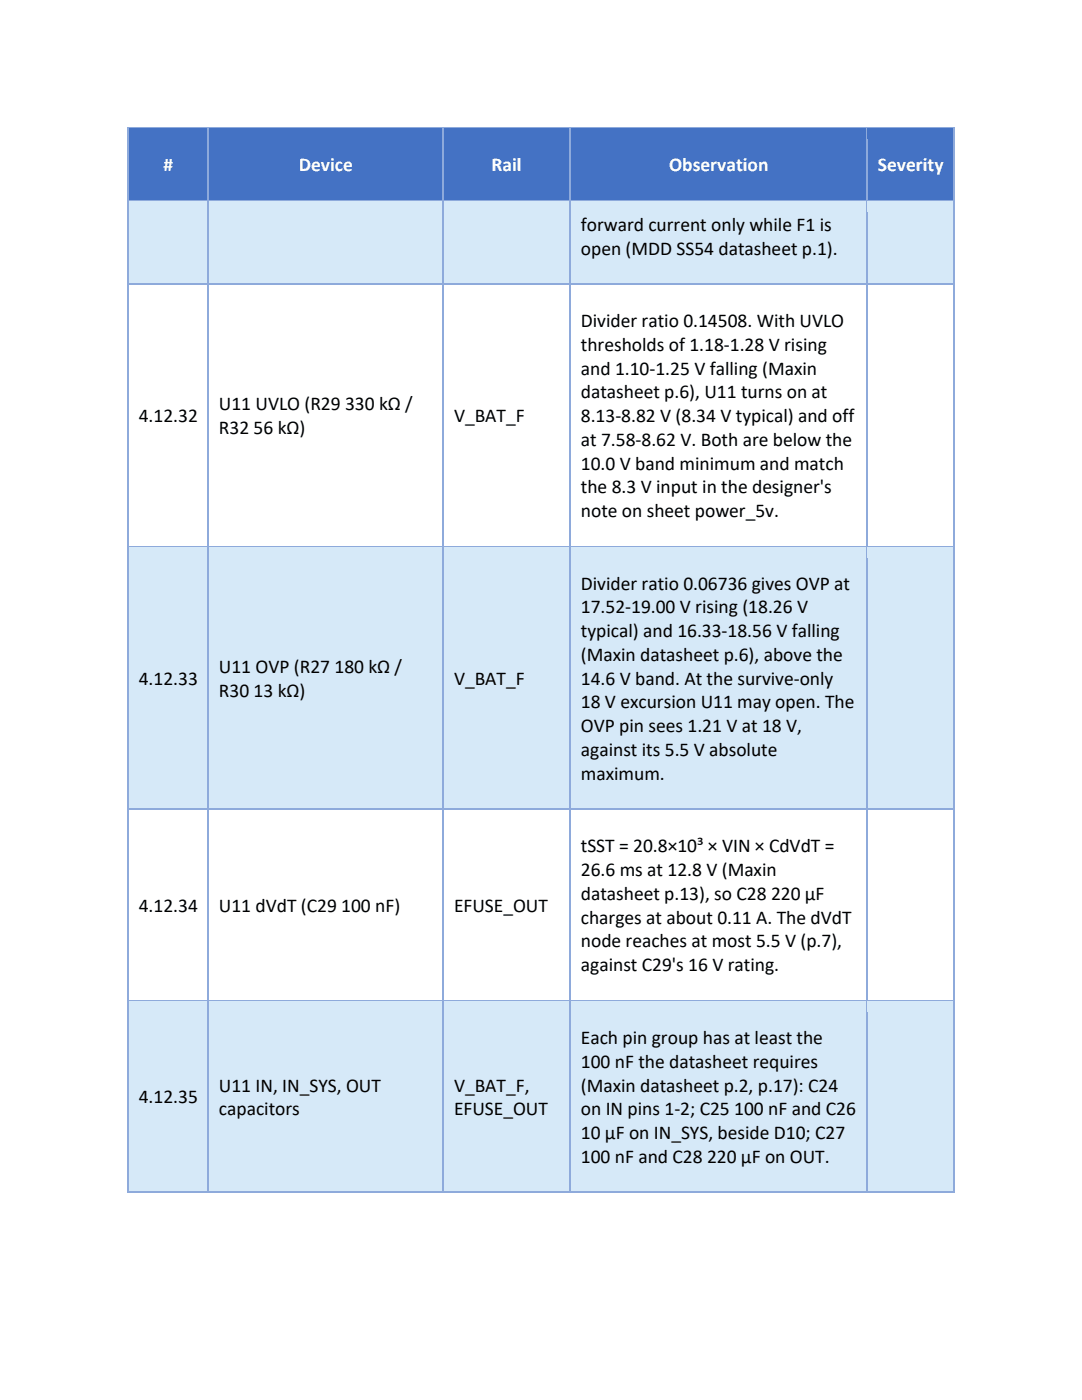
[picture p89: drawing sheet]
<svg xmlns="http://www.w3.org/2000/svg" width="216mm" height="279mm" viewBox="0 0 216 279" stroke-linecap="round" stroke-linejoin="round" font-family="sans-serif">
<defs><g id="words">
<g font-size="3.9" fill="#fff">
<text x="32.6" y="34.1">#</text>
<text x="59.6" y="34.1">Device</text>
<text x="98.1" y="34.1">Rail</text>
<text x="133.5" y="34.1">Observation</text>
<text x="175.2" y="34.1">Severity</text>
</g>
<g font-size="3.9">
<text x="115.9" y="46.1">forward current only while F1 is</text>
<text x="115.9" y="50.8">open (MDD SS54 datasheet p.1).</text>
<text x="115.9" y="65.3">Divider ratio 0.14508. With UVLO</text>
<text x="115.9" y="70">thresholds of 1.18-1.28 V rising</text>
<text x="115.9" y="74.8">and 1.10-1.25 V falling (Maxin</text>
<text x="43.7" y="81.9">U11 UVLO (R29 330 kΩ /</text>
<text x="115.9" y="79.5">datasheet p.6), U11 turns on at</text>
<text x="27.7" y="84.2">4.12.32</text>
<text x="43.7" y="86.6">R32 56 kΩ)</text>
<text x="90.6" y="84.2">V_BAT_F</text>
<text x="115.9" y="84.2">8.13-8.82 V (8.34 V typical) and off</text>
<text x="115.9" y="89">at 7.58-8.62 V. Both are below the</text>
<text x="115.9" y="93.7">10.0 V band minimum and match</text>
<text x="115.9" y="98.5">the 8.3 V input in the designer's</text>
<text x="115.9" y="103.2">note on sheet power_5v.</text>
<text x="115.9" y="117.7">Divider ratio 0.06736 gives OVP at</text>
<text x="115.9" y="122.4">17.52-19.00 V rising (18.26 V</text>
<text x="115.9" y="127.2">typical) and 16.33-18.56 V falling</text>
<text x="115.9" y="131.9">(Maxin datasheet p.6), above the</text>
<text x="27.7" y="136.7">4.12.33</text>
<text x="43.7" y="134.3">U11 OVP (R27 180 kΩ /</text>
<text x="90.6" y="136.7">V_BAT_F</text>
<text x="115.9" y="136.7">14.6 V band. At the survive-only</text>
<text x="43.7" y="139">R30 13 kΩ)</text>
<text x="115.9" y="141.4">18 V excursion U11 may open. The</text>
<text x="115.9" y="146.1">OVP pin sees 1.21 V at 18 V,</text>
<text x="115.9" y="150.9">against its 5.5 V absolute</text>
<text x="115.9" y="155.6">maximum.</text>
<text x="115.9" y="170.1">tSST = 20.8×10³ × VIN × CdVdT =</text>
<text x="115.9" y="174.8">26.6 ms at 12.8 V (Maxin</text>
<text x="115.9" y="179.6">datasheet p.13), so C28 220 µF</text>
<text x="27.7" y="181.9">4.12.34</text>
<text x="43.7" y="181.9">U11 dVdT (C29 100 nF)</text>
<text x="90.6" y="181.9">EFUSE_OUT</text>
<text x="115.9" y="184.3">charges at about 0.11 A. The dVdT</text>
<text x="115.9" y="189.1">node reaches at most 5.5 V (p.7),</text>
<text x="115.9" y="193.8">against C29's 16 V rating.</text>
<text x="115.9" y="208.4">Each pin group has at least the</text>
<text x="115.9" y="213.1">100 nF the datasheet requires</text>
<text x="27.7" y="220.1">4.12.35</text>
<text x="43.7" y="217.8">U11 IN, IN_SYS, OUT</text>
<text x="90.6" y="217.8">V_BAT_F,</text>
<text x="115.9" y="217.8">(Maxin datasheet p.2, p.17): C24</text>
<text x="43.7" y="222.6">capacitors</text>
<text x="90.6" y="222.6">EFUSE_OUT</text>
<text x="115.9" y="222.6">on IN pins 1-2; C25 100 nF and C26</text>
<text x="115.9" y="227.3">10 µF on IN_SYS, beside D10; C27</text>
<text x="115.9" y="232.1">100 nF and C28 220 µF on OUT.</text>
</g>
</g></defs>
<g fill="#4472c4">
<path d="M25.7 25.7h15.8v14.3h-15.8z"/>
<path d="M27.7 27.8h11.8v10h-11.8z"/>
<path d="M41.7 25.7h46.7v14.3h-46.7z"/>
<path d="M43.7 27.8h42.7v10h-42.7z"/>
<path d="M88.6 25.7h25v14.3h-25z"/>
<path d="M90.6 27.8h21.1v10h-21.1z"/>
<path d="M113.9 25.7h59v14.3h-59z"/>
<path d="M115.9 27.8h55v10h-55z"/>
<path d="M173.1 25.7h17.1v14.3h-17.1z"/>
<path d="M175.2 27.8h13v10h-13z"/>
</g>
<path d="M25.5 25.4v2.4" fill="none" stroke="#8eaadb" stroke-width=".25"/>
<path d="M25.4 25.4h.3v.3h-.3z" fill="#8eaadb"/>
<path d="M25.7 25.5h15.7" fill="none" stroke="#8eaadb" stroke-width=".25"/>
<path d="M25.7 25.7h15.7v2.1h-15.7z" fill="#4472c4"/>
<path d="M41.5 25.7v2.1" fill="none" stroke="#8eaadb" stroke-width=".25"/>
<path d="M41.4 25.4h.3v.3h-.3z" fill="#8eaadb"/>
<path d="M41.7 25.5h46.6" fill="none" stroke="#8eaadb" stroke-width=".25"/>
<path d="M41.7 25.7h46.6v2.1h-46.6z" fill="#4472c4"/>
<path d="M88.4 25.7v2.1" fill="none" stroke="#8eaadb" stroke-width=".25"/>
<path d="M88.3 25.4h.3v.3h-.3z" fill="#8eaadb"/>
<path d="M88.6 25.5h25" fill="none" stroke="#8eaadb" stroke-width=".25"/>
<path d="M88.6 25.7h25v2.1h-25z" fill="#4472c4"/>
<path d="M113.7 25.7v2.1" fill="none" stroke="#8eaadb" stroke-width=".25"/>
<path d="M113.6 25.4h.3v.3h-.3z" fill="#8eaadb"/>
<path d="M113.9 25.5h59" fill="none" stroke="#8eaadb" stroke-width=".25"/>
<path d="M113.9 25.7h59v2.1h-59z" fill="#4472c4"/>
<path d="M173 25.7v2.1" fill="none" stroke="#8eaadb" stroke-width=".25"/>
<path d="M172.9 25.4h.2v.3h-.2z" fill="#8eaadb"/>
<path d="M173.1 25.5h17.1" fill="none" stroke="#8eaadb" stroke-width=".25"/>
<path d="M173.1 25.7h17.1v2.1h-17.1z" fill="#4472c4"/>
<path d="M190.3 25.4v2.4" fill="none" stroke="#8eaadb" stroke-width=".25"/>
<path d="M190.2 25.4h.2v.3h-.2z" fill="#8eaadb"/>
<path d="M25.6 37.8h16v2.2h-16z" fill="#4472c4"/>
<path d="M25.5 27.8v12.2" fill="none" stroke="#8eaadb" stroke-width=".25"/>
<path d="M41.6 37.8h46.9v2.2h-46.9z" fill="#4472c4"/>
<path d="M41.5 27.8v12.2" fill="none" stroke="#8eaadb" stroke-width=".25"/>
<path d="M88.5 37.8h25.3v2.2h-25.3z" fill="#4472c4"/>
<path d="M88.4 27.8v12.2" fill="none" stroke="#8eaadb" stroke-width=".25"/>
<path d="M113.8 37.8h59.3v2.2h-59.3z" fill="#4472c4"/>
<path d="M113.7 27.8v12.2" fill="none" stroke="#8eaadb" stroke-width=".25"/>
<path d="M173.1 37.8h17.2v2.2h-17.2z" fill="#4472c4"/>
<path d="M173 27.8v12.2M190.3 27.8v12.2" fill="none" stroke="#8eaadb" stroke-width=".25"/>
<g fill="#d6e9f8">
<path d="M25.7 40.2h15.8v16.4h-15.8z"/>
<path d="M41.7 40.2h46.7v16.4h-46.7z"/>
<path d="M88.6 40.2h25v16.4h-25z"/>
<path d="M113.9 40.2h59v16.4h-59z"/>
<path d="M115.9 42.3h55v4.8h-55z"/>
<path d="M115.9 47.1h55v7.3h-55z"/>
<path d="M173.1 40.2h17.1v16.4h-17.1z"/>
</g>
<path d="M25.5 40v2.3M25.7 40.1h15.7" fill="none" stroke="#8eaadb" stroke-width=".25"/>
<path d="M25.7 40.2h15.7v2.1h-15.7z" fill="#d6e9f8"/>
<path d="M41.5 40v2.3M41.7 40.1h46.6" fill="none" stroke="#8eaadb" stroke-width=".25"/>
<path d="M41.7 40.2h46.6v2.1h-46.6z" fill="#d6e9f8"/>
<path d="M88.4 40v2.3M88.6 40.1h25" fill="none" stroke="#8eaadb" stroke-width=".25"/>
<path d="M88.6 40.2h25v2.1h-25z" fill="#d6e9f8"/>
<path d="M113.7 40v2.3M113.9 40.1h59" fill="none" stroke="#8eaadb" stroke-width=".25"/>
<path d="M113.9 40.2h59v2.1h-59z" fill="#d6e9f8"/>
<path d="M173 40v2.3M173.1 40.1h17.1" fill="none" stroke="#8eaadb" stroke-width=".25"/>
<path d="M173.1 40.2h17.1v2.1h-17.1z" fill="#d6e9f8"/>
<path d="M190.3 40v2.3" fill="none" stroke="#8eaadb" stroke-width=".25"/>
<path d="M25.6 54.4h16v2.2h-16z" fill="#d6e9f8"/>
<path d="M25.5 42.3v14.3" fill="none" stroke="#8eaadb" stroke-width=".25"/>
<path d="M41.6 54.4h46.9v2.2h-46.9z" fill="#d6e9f8"/>
<path d="M41.5 42.3v14.3" fill="none" stroke="#8eaadb" stroke-width=".25"/>
<path d="M88.5 54.4h25.3v2.2h-25.3z" fill="#d6e9f8"/>
<path d="M88.4 42.3v14.3" fill="none" stroke="#8eaadb" stroke-width=".25"/>
<path d="M113.8 54.4h59.3v2.2h-59.3z" fill="#d6e9f8"/>
<path d="M113.7 42.3v14.3" fill="none" stroke="#8eaadb" stroke-width=".25"/>
<path d="M173.1 54.4h17.2v2.2h-17.2z" fill="#d6e9f8"/>
<path d="M25.5 56.6v52.4M25.7 56.7h15.7M41.5 56.6v52.4M41.7 56.7h46.6M88.4 56.6v52.4M88.6 56.7h25M113.7 56.6v52.4M113.9 56.7h59M173 42.3v66.7M173.1 56.7h17.1M190.3 42.3v66.7" fill="none" stroke="#8eaadb" stroke-width=".25"/>
<g fill="#d6e9f8">
<path d="M25.7 109.2h15.8v52.2h-15.8z"/>
<path d="M27.7 130.3h11.8v10h-11.8z"/>
<path d="M41.7 109.2h46.7v52.2h-46.7z"/>
<path d="M43.7 127.9h42.7v7.4h-42.7z"/>
<path d="M43.7 135.3h42.7v7.4h-42.7z"/>
<path d="M88.6 109.2h25v52.2h-25z"/>
<path d="M90.6 130.3h21.1v10h-21.1z"/>
<path d="M113.9 109.2h59v52.2h-59z"/>
<path d="M115.9 111.3h55v7.4h-55z"/>
<path d="M115.9 118.7h55v4.7h-55z"/>
<path d="M115.9 123.4h55v4.8h-55z"/>
<path d="M115.9 128.2h55v4.7h-55z"/>
<path d="M115.9 132.9h55v4.8h-55z"/>
<path d="M115.9 137.7h55v4.7h-55z"/>
<path d="M115.9 142.4h55v4.8h-55z"/>
<path d="M115.9 147.2h55v4.7h-55z"/>
<path d="M115.9 151.9h55v7.4h-55z"/>
<path d="M173.1 109.2h17.1v52.2h-17.1z"/>
<path d="M175.2 130.2h13v10.3h-13z"/>
</g>
<path d="M25.5 109v2.3M25.7 109.1h15.7" fill="none" stroke="#8eaadb" stroke-width=".25"/>
<path d="M25.7 109.2h15.7v2.1h-15.7z" fill="#d6e9f8"/>
<path d="M41.5 109v2.3M41.7 109.1h46.6" fill="none" stroke="#8eaadb" stroke-width=".25"/>
<path d="M41.7 109.2h46.6v2.1h-46.6z" fill="#d6e9f8"/>
<path d="M88.4 109v2.3M88.6 109.1h25" fill="none" stroke="#8eaadb" stroke-width=".25"/>
<path d="M88.6 109.2h25v2.1h-25z" fill="#d6e9f8"/>
<path d="M113.7 109v2.3M113.9 109.1h59" fill="none" stroke="#8eaadb" stroke-width=".25"/>
<path d="M113.9 109.2h59v2.1h-59z" fill="#d6e9f8"/>
<path d="M173 109v2.3M173.1 109.1h17.1" fill="none" stroke="#8eaadb" stroke-width=".25"/>
<path d="M173.1 109.2h17.1v2.1h-17.1z" fill="#d6e9f8"/>
<path d="M190.3 109v2.3" fill="none" stroke="#8eaadb" stroke-width=".25"/>
<path d="M25.6 159.3h16v2.1h-16z" fill="#d6e9f8"/>
<path d="M25.5 111.3v50.1" fill="none" stroke="#8eaadb" stroke-width=".25"/>
<path d="M41.6 159.3h46.9v2.1h-46.9z" fill="#d6e9f8"/>
<path d="M41.5 111.3v50.1" fill="none" stroke="#8eaadb" stroke-width=".25"/>
<path d="M88.5 159.3h25.3v2.1h-25.3z" fill="#d6e9f8"/>
<path d="M88.4 111.3v50.1" fill="none" stroke="#8eaadb" stroke-width=".25"/>
<path d="M113.8 159.3h59.3v2.1h-59.3z" fill="#d6e9f8"/>
<path d="M113.7 111.3v50.1" fill="none" stroke="#8eaadb" stroke-width=".25"/>
<path d="M173.1 159.3h17.2v2.1h-17.2z" fill="#d6e9f8"/>
<path d="M173 111.3v88.3M190.3 111.3v88.3M25.5 161.4v38.2M25.7 161.5h15.7M41.5 161.4v38.2M41.7 161.5h46.6M88.4 161.4v38.2M88.6 161.5h25M113.7 161.4v38.2M113.9 161.5h59M173.1 161.5h17.1" fill="none" stroke="#8eaadb" stroke-width=".25"/>
<g fill="#d6e9f8">
<path d="M25.7 199.9h15.8v37.9h-15.8z"/>
<path d="M27.7 213.8h11.8v10.1h-11.8z"/>
<path d="M41.7 199.9h46.7v37.9h-46.7z"/>
<path d="M43.7 211.5h42.7v7.4h-42.7z"/>
<path d="M43.7 218.9h42.7v7.3h-42.7z"/>
<path d="M88.6 199.9h25v37.9h-25z"/>
<path d="M90.6 211.5h21.1v7.4h-21.1z"/>
<path d="M90.6 218.9h21.1v7.3h-21.1z"/>
<path d="M113.9 199.9h59v37.9h-59z"/>
<path d="M115.9 202h55v7.4h-55z"/>
<path d="M115.9 209.4h55v4.7h-55z"/>
<path d="M115.9 214.1h55v4.8h-55z"/>
<path d="M115.9 218.9h55v4.7h-55z"/>
<path d="M115.9 223.6h55v4.7h-55z"/>
<path d="M115.9 228.3h55v7.4h-55z"/>
<path d="M173.1 199.9h17.1v37.9h-17.1z"/>
<path d="M175.2 213.7h13v10.2h-13z"/>
</g>
<path d="M25.5 199.6v2.3M25.7 199.7h15.7" fill="none" stroke="#8eaadb" stroke-width=".25"/>
<path d="M25.7 199.8h15.7v2.1h-15.7z" fill="#d6e9f8"/>
<path d="M41.5 199.6v2.3M41.7 199.7h46.6" fill="none" stroke="#8eaadb" stroke-width=".25"/>
<path d="M41.7 199.8h46.6v2.1h-46.6z" fill="#d6e9f8"/>
<path d="M88.4 199.6v2.3M88.6 199.7h25" fill="none" stroke="#8eaadb" stroke-width=".25"/>
<path d="M88.6 199.8h25v2.1h-25z" fill="#d6e9f8"/>
<path d="M113.7 199.6v2.3M113.9 199.7h59" fill="none" stroke="#8eaadb" stroke-width=".25"/>
<path d="M113.9 199.8h59v2.1h-59z" fill="#d6e9f8"/>
<path d="M173 199.6v2.3M173.1 199.7h17.1" fill="none" stroke="#8eaadb" stroke-width=".25"/>
<path d="M173.1 199.8h17.1v2.1h-17.1z" fill="#d6e9f8"/>
<path d="M190.3 199.6v2.3" fill="none" stroke="#8eaadb" stroke-width=".25"/>
<path d="M25.6 235.7h16v2.1h-16z" fill="#d6e9f8"/>
<path d="M25.5 201.9v35.9" fill="none" stroke="#8eaadb" stroke-width=".25"/>
<path d="M25.4 237.8h.3v.3h-.3z" fill="#8eaadb"/>
<path d="M25.7 238h15.7" fill="none" stroke="#8eaadb" stroke-width=".25"/>
<path d="M41.6 235.7h46.9v2.1h-46.9z" fill="#d6e9f8"/>
<path d="M41.5 201.9v35.9" fill="none" stroke="#8eaadb" stroke-width=".25"/>
<path d="M41.4 237.8h.3v.3h-.3z" fill="#8eaadb"/>
<path d="M41.7 238h46.6" fill="none" stroke="#8eaadb" stroke-width=".25"/>
<path d="M88.5 235.7h25.3v2.1h-25.3z" fill="#d6e9f8"/>
<path d="M88.4 201.9v35.9" fill="none" stroke="#8eaadb" stroke-width=".25"/>
<path d="M88.3 237.8h.3v.3h-.3z" fill="#8eaadb"/>
<path d="M88.6 238h25" fill="none" stroke="#8eaadb" stroke-width=".25"/>
<path d="M113.8 235.7h59.3v2.1h-59.3z" fill="#d6e9f8"/>
<path d="M113.7 201.9v35.9" fill="none" stroke="#8eaadb" stroke-width=".25"/>
<path d="M113.6 237.8h.3v.3h-.3z" fill="#8eaadb"/>
<path d="M113.9 238h59" fill="none" stroke="#8eaadb" stroke-width=".25"/>
<path d="M173.1 235.7h17.2v2.1h-17.2z" fill="#d6e9f8"/>
<path d="M173 201.9v35.9" fill="none" stroke="#8eaadb" stroke-width=".25"/>
<path d="M172.9 237.8h.2v.3h-.2z" fill="#8eaadb"/>
<path d="M190.3 201.9v35.9M173.1 238h17.1" fill="none" stroke="#8eaadb" stroke-width=".25"/>
<path d="M190.2 237.8h.2v.3h-.2z" fill="#8eaadb"/>
<use href="#words"/>
</svg>
